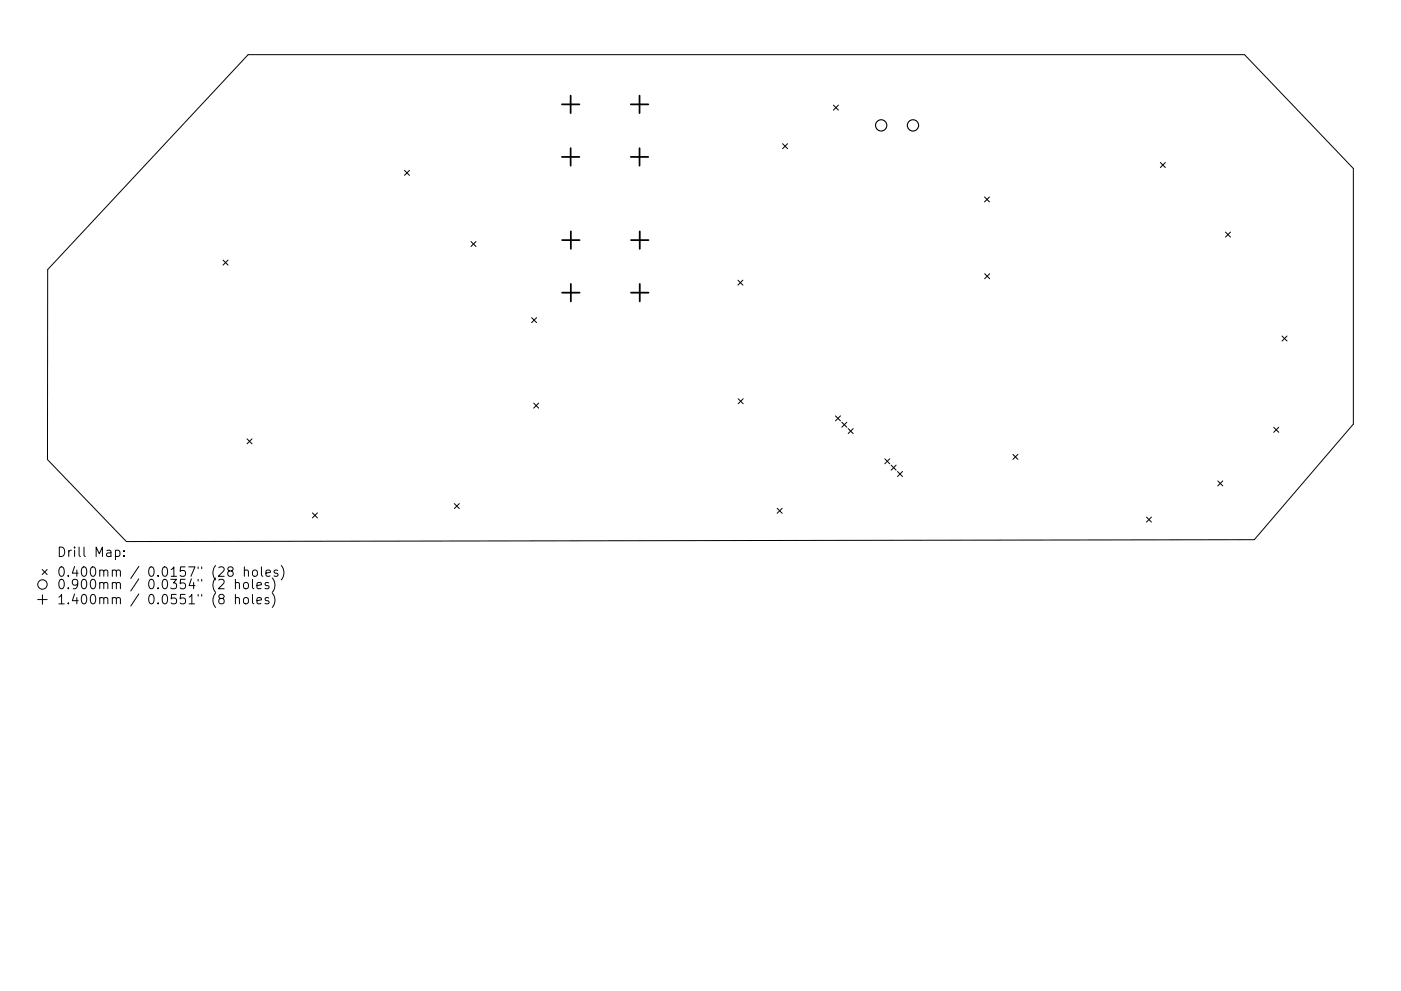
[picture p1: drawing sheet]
<svg xmlns="http://www.w3.org/2000/svg" width="297mm" height="210mm" viewBox="0 0 297 210" stroke-linecap="round" stroke-linejoin="round" font-family="sans-serif">
<defs><g id="words">
<g font-size="2.8">
<text x="12" y="118.2">Drill Map:</text>
<text x="12" y="122.4">0.400mm / 0.0157&quot; (28 holes)</text>
<text x="12" y="125">0.900mm / 0.0354&quot; (2 holes)</text>
<text x="12" y="128.2">1.400mm / 0.0551&quot; (8 holes)</text>
</g>
</g></defs>
<g fill="none" stroke="#000" stroke-width=".21">
<path d="M52.6 11.6h211.3l23 24.1v54.3l-21 24.5-239.1 .4-16.7-17.4v-40.3zM85.8 36.1l1 1.1M86.8 36.1l-1 1.1M165.9 30.5l1.1 1.1M167 30.5l-1.1 1.1M176.7 22.3l1.1 1.1M177.8 22.3l-1.1 1.1M246 34.5l1.1 1M247.1 34.5l-1.1 1M47.3 55.2l1.1 1M48.4 55.2l-1.1 1M99.9 51.2l1 1.1"/>
<path d="M100.9 51.2l-1 1.1M156.5 59.4l1 1.1M157.5 59.4l-1 1.1M208.7 41.8l1.1 1M208.8 58.1l1 1M209.8 41.8l-1.1 1M209.8 58.1l-1 1M259.8 49.2l1.1 1.1M260.9 49.2l-1.1 1.1M112.7 67.4l1.1 1.1M113.8 67.4l-1.1 1.1M271.8 71.3l1.1 1.1"/>
<path d="M272.9 71.3l-1.1 1.1M52.4 93.1l1 1.1M53.4 93.1l-1 1.1M113.1 85.5l1.1 1.1M114.2 85.5l-1.1 1.1M156.5 84.6l1.1 1.1M157.6 84.6l-1.1 1.1M177.1 88.2l1.1 1.1M178.2 88.2l-1.1 1.1M178.5 89.6l1 1M179.5 89.6l-1 1M179.8 90.9l1.1 1.1"/>
<path d="M180.9 90.9l-1.1 1.1M187.6 97.3l1 1.1M188.6 97.3l-1 1.1M188.9 98.7l1.1 1.1M190 98.7l-1.1 1.1M214.7 96.4l1.1 1.1M215.8 96.4l-1.1 1.1M270.1 90.7l1 1M271.1 90.7l-1 1M24.5 116.8l.6-.1 .3 .4v.6l-.2 .3h-.7M26.3 117.9v.2M26.3 116.8v.2"/>
<path d="M59.6 120a2.29 2.29 0 0 1 0 3M66.2 108.8l1.1 1.1M67.3 108.8l-1.1 1.1M96.3 106.8l1.1 1.1M97.4 106.8l-1.1 1.1M164.8 107.8l1 1.1M165.8 107.8l-1 1.1M190.3 100l1 1.1M191.3 100l-1 1.1M243.1 109.7l1 1.1M244.1 109.7l-1 1.1M258.2 102l1.1 1.1"/>
<path d="M259.3 102l-1.1 1.1M8 127.2h2M8.9 120.8l1.1 1.1M9 126.2v2M10 120.8l-1.1 1.1M48.7 121.1l-.4-.4 .1-.2 .3-.2 .5 .1 .2 .3-.1 .2-.8 .3-.2 .3 .1 .6 .3 .2h.4l.3-.4v-.4l-.3-.4M49.9 123.8a.5 .5 0 0 1 .9 .1v1M49.9 127a.5 .5 0 0 1 .9 .1v1M49.9 122.9v2M49.9 126.1v2M51.7 123.8a.54 .54 0 0 1 .6-.2 .54 .54 0 0 1 .4 .4v.5a.54 .54 0 0 1-.6 .4 .54 .54 0 0 1-.5-.4zM51.7 127a.54 .54 0 0 1 .6-.2 .54 .54 0 0 1 .4 .4v.5a.54 .54 0 0 1-.6 .4 .54 .54 0 0 1-.5-.4z"/>
<path d="M51.8 121.1a.5 .5 0 0 1 .9 .1v1.1M51.8 120.3v2M53.5 122.9v1.7l.3 .3M53.5 126.1v1.7l.3 .3M53.6 121.1a.54 .54 0 0 1 .6-.2 .54 .54 0 0 1 .4 .4v.6a.54 .54 0 0 1-.5 .4 .54 .54 0 0 1-.6-.4zM54.5 124.2l.9-.1-.1-.4-.5-.1-.3 .3 .1 .9h.7M54.5 127.4l.9-.1-.1-.4-.5-.1-.3 .3 .1 .9h.7M55.4 120.3v1.7l.3 .3M56.4 121.6l.9-.2-.1-.4-.5-.1-.3 .3 .1 1h.7M57 123.7l-.5-.1-.3 .3 .1 .3 .7 .1v.5h-.8M57 126.9l-.5-.1-.3 .3 .1 .3 .7 .1v.5h-.8M57.7 122.6a2.29 2.29 0 0 1 0 3.1"/>
<path d="M57.7 125.8a2.29 2.29 0 0 1 0 3.1M58.9 121l-.5-.1-.3 .3 .1 .3 .7 .2v.5h-.8"/>
<circle cx="9" cy="124" r="1"/>
</g>
<g fill="none" stroke="#000" stroke-width=".24">
<circle cx="186.8" cy="26.6" r="1.2"/>
<circle cx="193.6" cy="26.6" r="1.2"/>
</g>
<g fill="none" stroke="#000" stroke-width=".37">
<path d="M119.1 22.1h3.7M119.1 33.3h3.7M121 20.3v3.7M121 31.4v3.8M133.7 22.1h3.8M133.7 33.3h3.8M135.6 20.3v3.7M135.6 31.4v3.8M119.2 50.9h3.7M121 49.1v3.7M133.8 50.9h3.7M135.6 49.1v3.7"/>
<path d="M119.2 62.1h3.7M121 60.2v3.8M133.8 62.1h3.7M135.6 60.2v3.8"/>
</g>
<use href="#words"/>
</svg>
